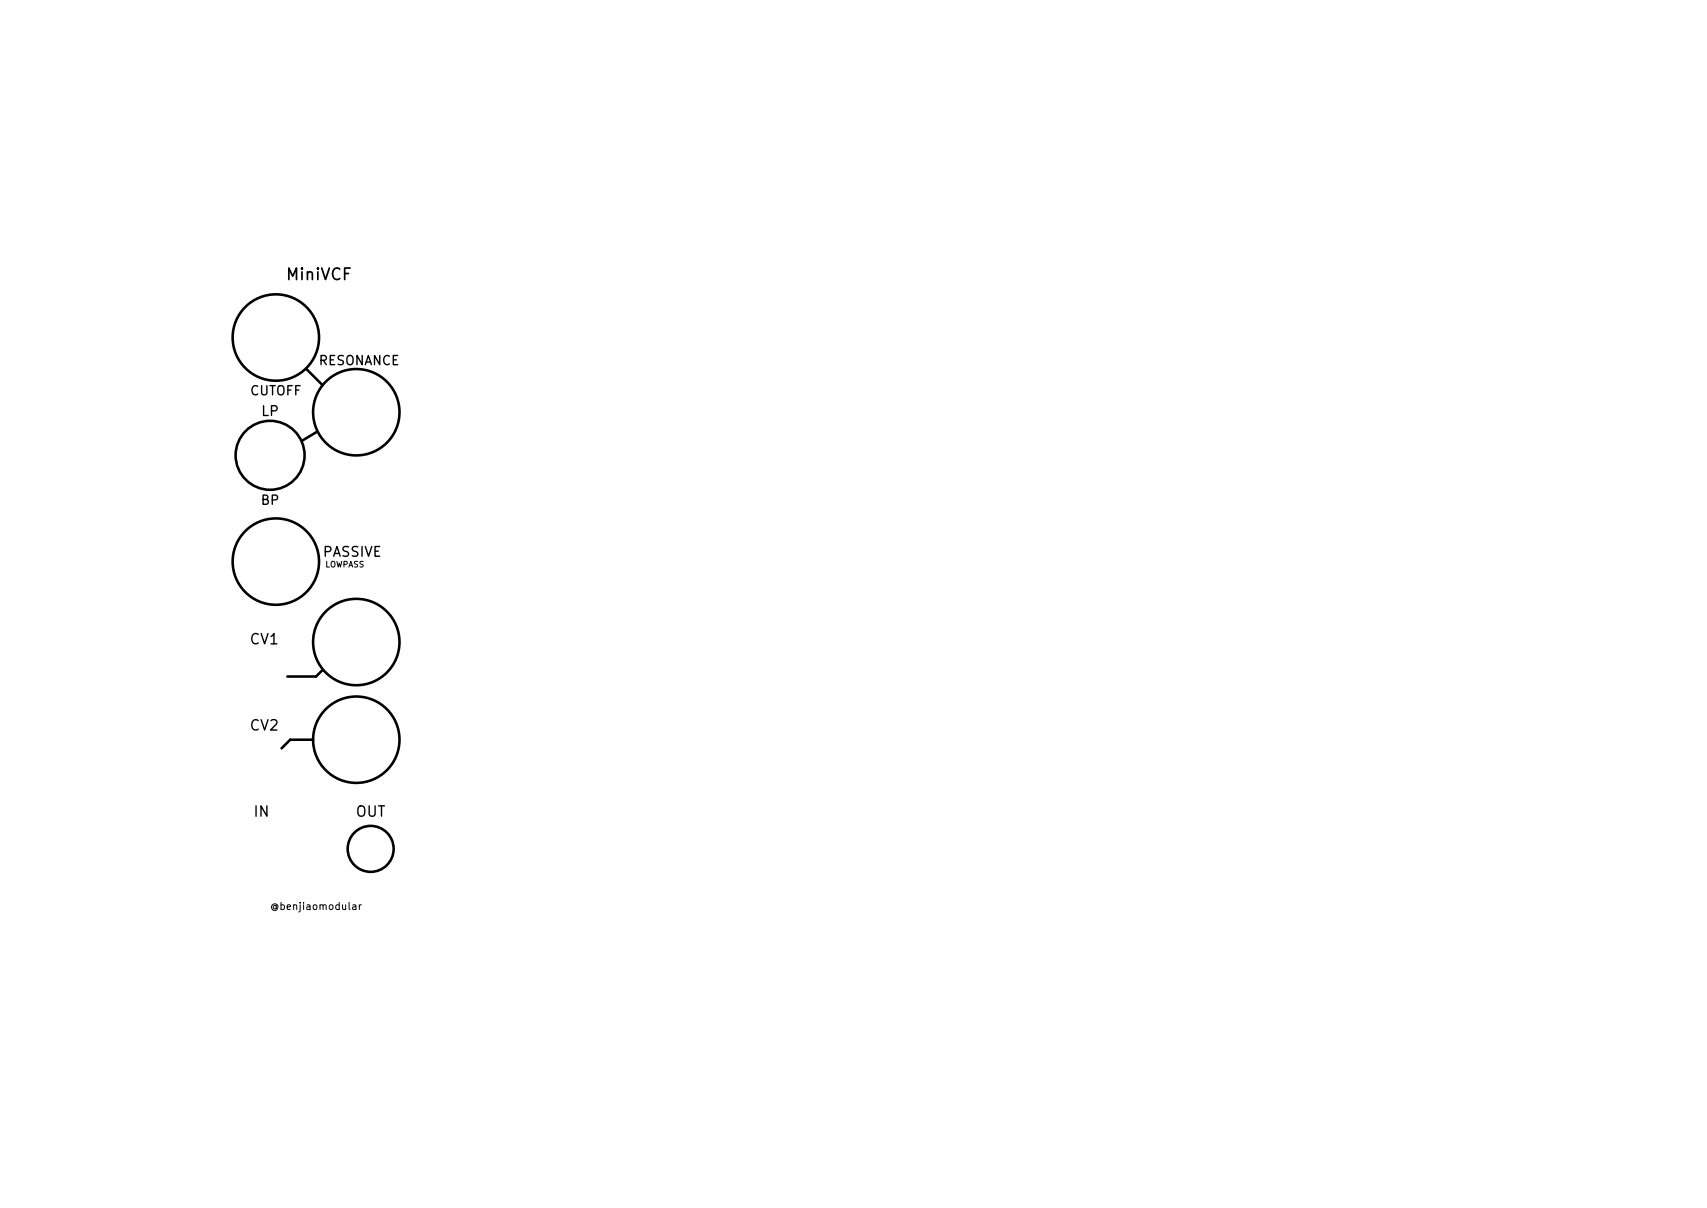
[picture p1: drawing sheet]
<svg xmlns="http://www.w3.org/2000/svg" width="297mm" height="210mm" viewBox="0 0 297 210" stroke-linecap="round" stroke-linejoin="round" font-family="sans-serif">
<defs><g id="words">
<text font-size="2.8" x="49.9" y="48.7">MiniVCF</text>
<g font-size="2.5">
<text x="43.6" y="112.1">CV1</text>
<text x="43.6" y="127.1">CV2</text>
<text x="44.2" y="142.1">IN</text>
<text x="61.9" y="142.1">OUT</text>
</g>
<g font-size="2.4">
<text x="45.5" y="72.4">LP</text>
<text x="56.2" y="96.9">PASSIVE</text>
</g>
<g font-size="2.2">
<text x="55.4" y="63.5">RESONANCE</text>
<text x="43.5" y="68.8">CUTOFF</text>
<text x="45.5" y="87.8">BP</text>
</g>
<text font-size="1.7" x="47.7" y="158.4">@benjiaomodular</text>
<text font-size="1.4" x="56.5" y="98.7">LOWPASS</text>
</g></defs>
<g fill="none" stroke="#000" stroke-width=".45">
<path d="M53.3 64.3l2.8 2.8M55.1 75.2l-2.5 1.5M56.1 116.6l-1.1 1.1h-5M54.5 128.7h-4l-1.5 1.5"/>
<circle cx="48" cy="58.7" r="7.5"/>
<circle cx="47" cy="79.2" r="6"/>
<circle cx="62" cy="71.7" r="7.5"/>
<circle cx="48" cy="97.7" r="7.5"/>
<circle cx="62" cy="111.7" r="7.5"/>
<circle cx="62" cy="128.7" r="7.5"/>
<circle cx="64.5" cy="147.7" r="4"/>
</g>
<path d="M48.1 157.6v.5h.1a.54 .54 0 0 0-.3-.8 .54 .54 0 0 0-.7 .6 .6 .6 0 0 0 .4 .5 .6 .6 0 0 0 .6-.1" fill="none" stroke="#000" stroke-width=".17"/>
<use href="#words"/>
</svg>
